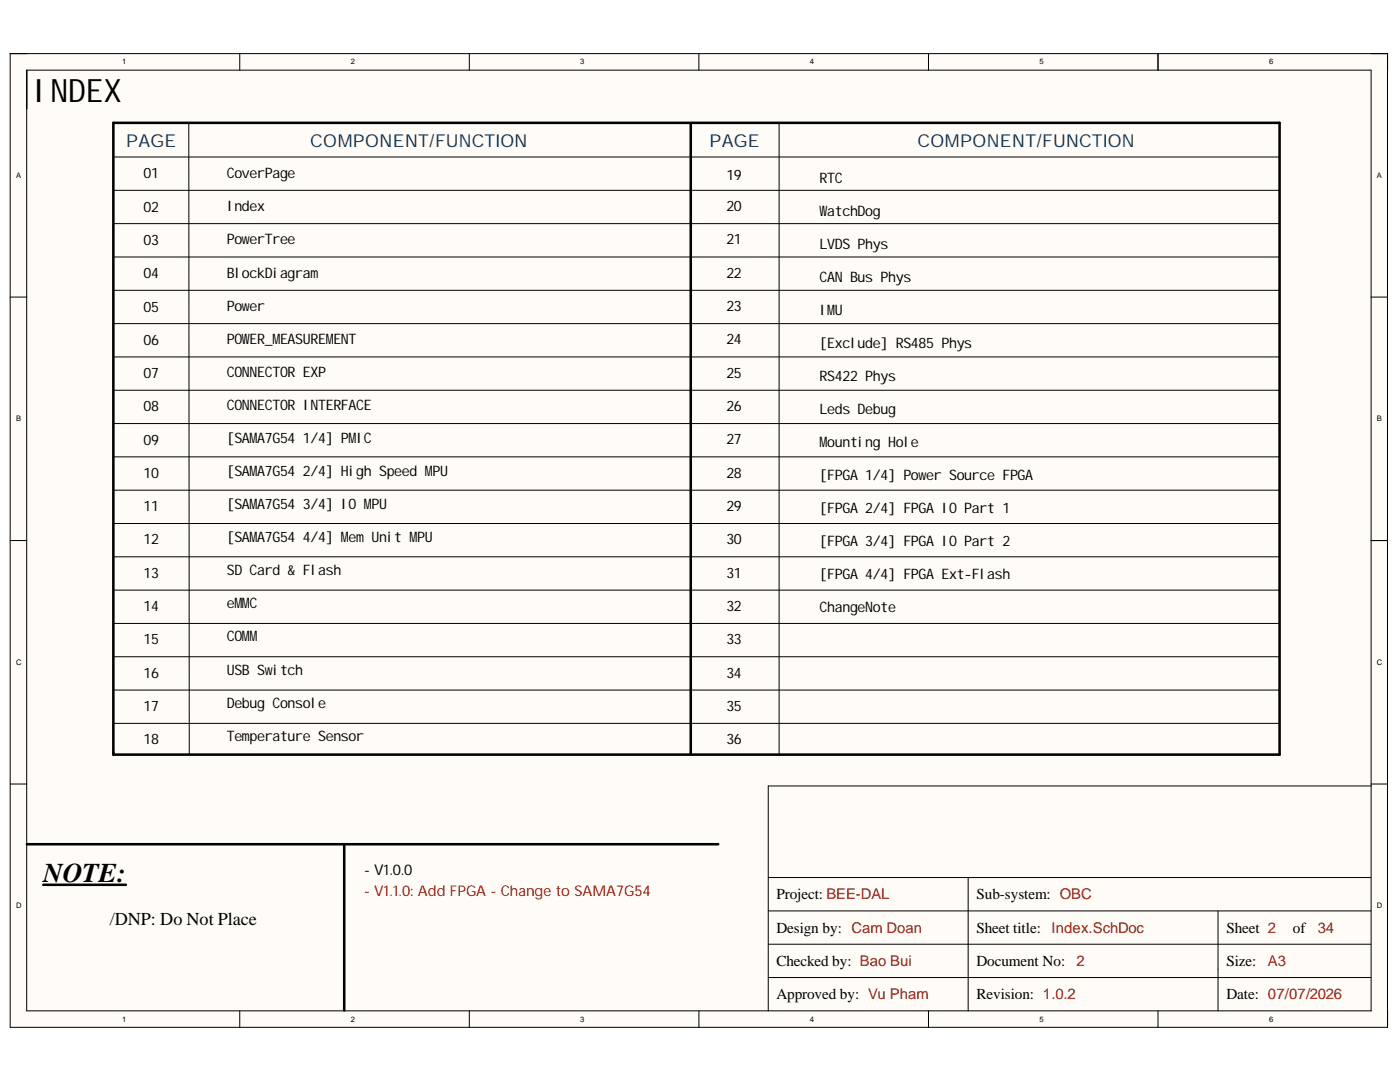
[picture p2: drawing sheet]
<svg xmlns="http://www.w3.org/2000/svg" width="279mm" height="216mm" viewBox="0 0 279 216" stroke-linecap="round" stroke-linejoin="round" font-family="sans-serif">
<defs><g id="words">
<text font-size="6.4" x="6.5" y="20.3">INDEX</text>
<text font-size="5.4" x="8.6" y="175.9">NOTE:</text>
<g font-size="3.6" fill="#073763">
<text x="25.2" y="29.3">PAGE</text>
<text x="61.9" y="29.3">COMPONENT/FUNCTION</text>
<text x="141.6" y="29.3">PAGE</text>
<text x="183.1" y="29.3">COMPONENT/FUNCTION</text>
</g>
<text font-size="3.6" x="21.9" y="184.6">/DNP: Do Not Place</text>
<g font-size="3">
<text x="72.6" y="174.7">- V1.0.0</text>
<text x="154.9" y="179.4">Project: BEE-DAL</text>
<text x="194.9" y="179.4">Sub-system: OBC</text>
<text x="154.9" y="186.1">Design by: Cam Doan</text>
<text x="194.9" y="186.1">Sheet title: Index.SchDoc</text>
<text x="244.8" y="186.1">Sheet 2</text>
<text x="258" y="186.1">of</text>
<text x="154.9" y="192.7">Checked by: Bao Bui</text>
<text x="194.9" y="192.7">Document No:</text>
<text x="244.8" y="192.7">Size:</text>
<text x="154.9" y="199.4">Approved by: Vu Pham</text>
<text x="194.9" y="199.4">Revision: 1.0.2</text>
<text x="244.8" y="199.4">Date: 07/07/2026</text>
</g>
<text font-size="3" fill="#f00" x="72.6" y="178.8">- V1.1.0: Add FPGA - Change to SAMA7G54</text>
<g font-size="3" fill="#a61c00">
<text x="263" y="186.1">34</text>
<text x="214.8" y="192.8">2</text>
<text x="253" y="192.8">A3</text>
</g>
<g font-size="2.9">
<text x="28.7" y="35.6">01</text>
<text x="45.2" y="35.6">CoverPage</text>
<text x="145" y="35.9">19</text>
<text x="163.6" y="36.4">RTC</text>
<text x="28.7" y="42.3">02</text>
<text x="45.2" y="42.2">Index</text>
<text x="145" y="42.1">20</text>
<text x="163.6" y="43">WatchDog</text>
<text x="28.7" y="48.9">03</text>
<text x="45.2" y="48.8">PowerTree</text>
<text x="145" y="48.8">21</text>
<text x="163.6" y="49.6">LVDS Phys</text>
<text x="28.7" y="55.6">04</text>
<text x="45.2" y="55.4">BlockDiagram</text>
<text x="145" y="55.5">22</text>
<text x="163.6" y="56.2">CAN Bus Phys</text>
<text x="28.7" y="62.2">05</text>
<text x="45.2" y="62">Power</text>
<text x="145" y="62.1">23</text>
<text x="163.6" y="62.8">IMU</text>
<text x="28.7" y="68.8">06</text>
<text x="45.2" y="68.6">POWER_MEASUREMENT</text>
<text x="145" y="68.7">24</text>
<text x="163.6" y="69.4">[Exclude] RS485 Phys</text>
<text x="28.7" y="75.5">07</text>
<text x="45.2" y="75.2">CONNECTOR EXP</text>
<text x="145" y="75.4">25</text>
<text x="163.6" y="76">RS422 Phys</text>
<text x="28.7" y="82.1">08</text>
<text x="45.2" y="81.8">CONNECTOR INTERFACE</text>
<text x="145" y="82">26</text>
<text x="163.6" y="82.5">Leds Debug</text>
<text x="28.7" y="88.8">09</text>
<text x="45.2" y="88.4">[SAMA7G54</text>
<text x="60.4" y="88.4">1/4] PMIC</text>
<text x="145" y="88.7">27</text>
<text x="163.6" y="89.1">Mounting Hole</text>
<text x="28.7" y="95.5">10</text>
<text x="45.2" y="95">[SAMA7G54</text>
<text x="60.4" y="95">2/4] High Speed MPU</text>
<text x="145" y="95.3">28</text>
<text x="163.6" y="95.7">[FPGA 1/4] Power Source FPGA</text>
<text x="28.7" y="102">11</text>
<text x="45.2" y="101.6">[SAMA7G54</text>
<text x="60.4" y="101.6">3/4] IO MPU</text>
<text x="145" y="102">29</text>
<text x="163.6" y="102.3">[FPGA 2/4] FPGA IO Part 1</text>
<text x="28.7" y="108.6">12</text>
<text x="45.2" y="108.2">[SAMA7G54</text>
<text x="60.4" y="108.2">4/4] Mem Unit MPU</text>
<text x="145" y="108.6">30</text>
<text x="163.6" y="108.9">[FPGA 3/4] FPGA IO Part 2</text>
<text x="28.7" y="115.2">13</text>
<text x="45.2" y="114.8">SD Card &amp; Flash</text>
<text x="145" y="115.2">31</text>
<text x="163.6" y="115.5">[FPGA 4/4] FPGA Ext-Flash</text>
<text x="28.7" y="121.9">14</text>
<text x="45.2" y="121.4">eMMC</text>
<text x="145" y="121.9">32</text>
<text x="163.6" y="122.1">ChangeNote</text>
<text x="28.7" y="128.6">15</text>
<text x="45.2" y="128">COMM</text>
<text x="145" y="128.6">33</text>
<text x="28.7" y="135.2">16</text>
<text x="45.2" y="134.6">USB Switch</text>
<text x="145" y="135.2">34</text>
<text x="28.7" y="141.9">17</text>
<text x="45.2" y="141.2">Debug Console</text>
<text x="145" y="141.9">35</text>
<text x="28.7" y="148.5">18</text>
<text x="45.2" y="147.8">Temperature Sensor</text>
<text x="145" y="148.5">36</text>
</g>
<g font-size="1.5">
<text x="24.4" y="12.9">1</text>
<text x="70" y="12.9">2</text>
<text x="115.8" y="12.9">3</text>
<text x="161.6" y="12.9">4</text>
<text x="207.5" y="12.9">5</text>
<text x="253.3" y="12.9">6</text>
<text x="3.2" y="35.5">A</text>
<text x="274.8" y="35.5">A</text>
<text x="3.2" y="84">B</text>
<text x="274.8" y="84">B</text>
<text x="3.2" y="132.7">C</text>
<text x="274.8" y="132.7">C</text>
<text x="3.2" y="181.2">D</text>
<text x="274.8" y="181.2">D</text>
<text x="24.4" y="203.8">1</text>
<text x="70" y="203.8">2</text>
<text x="115.8" y="203.8">3</text>
<text x="161.6" y="203.8">4</text>
<text x="207.5" y="203.8">5</text>
<text x="253.3" y="203.8">6</text>
</g>
</g></defs>
<g fill="#fffcf8">
<path d="M2 10.7h274.9v194.3h-274.9z" fill-rule="evenodd"/>
<path d="M5.4 14h268.2v187.7h-268.2z" fill-rule="evenodd"/>
</g>
<g fill="none" stroke="#000" stroke-width=".2">
<path d="M2 10.7h274.9v194.3h-274.9zM47.8 10.7v3.3M93.7 10.7v3.3M139.5 10.7v3.3M185.3 10.7v3.3M231.1 10.7v3.3M22.6 31.3h232.8M22.6 38h232.8M37.7 24.5l.1 125.9M155.5 24.5v126.3M2 59.3h3.4M22.6 44.6h232.8"/>
<path d="M22.6 51.3h232.8M22.6 57.9h232.8M273.6 59.3h3.3M22.6 64.6h232.8M22.6 71.2h232.8M22.6 77.9h232.8M22.6 84.5h232.8M22.6 91.2h232.8M22.6 97.8h232.8M2 107.9h3.4M22.6 104.5h232.8M22.6 111.1h232.8"/>
<path d="M22.6 117.8h232.8M273.6 107.9h3.3M22.6 124.4h232.8M22.6 131h232.8M22.6 137.7h232.8M2 156.4h3.4M22.6 144.3h232.8M273.6 156.4h3.3M273.7 156.8h-120.4v44.9M153.3 175.1h120.2M193.2 175.1v26.6M153.3 188.4h120.2"/>
<path d="M153.3 181.8h120.2M153.3 195.1h120.2M243.1 181.8v19.9M5.3 201.7v-187.7h268.3v187.7M5.4 201.7h268.3M47.8 201.7v3.3M93.7 201.7v3.3M139.5 201.7v3.3M185.3 201.7v3.3M231.1 201.7v3.3"/>
</g>
<path d="M22.6 24.5h232.8v126.1h-232.8zM137.9 24.6v125.7M5.4 168.5h137.9M8.6 176.6h16.5M68.7 168.8v32.8" fill="none" stroke="#000" stroke-width=".51"/>
<use href="#words"/>
</svg>
